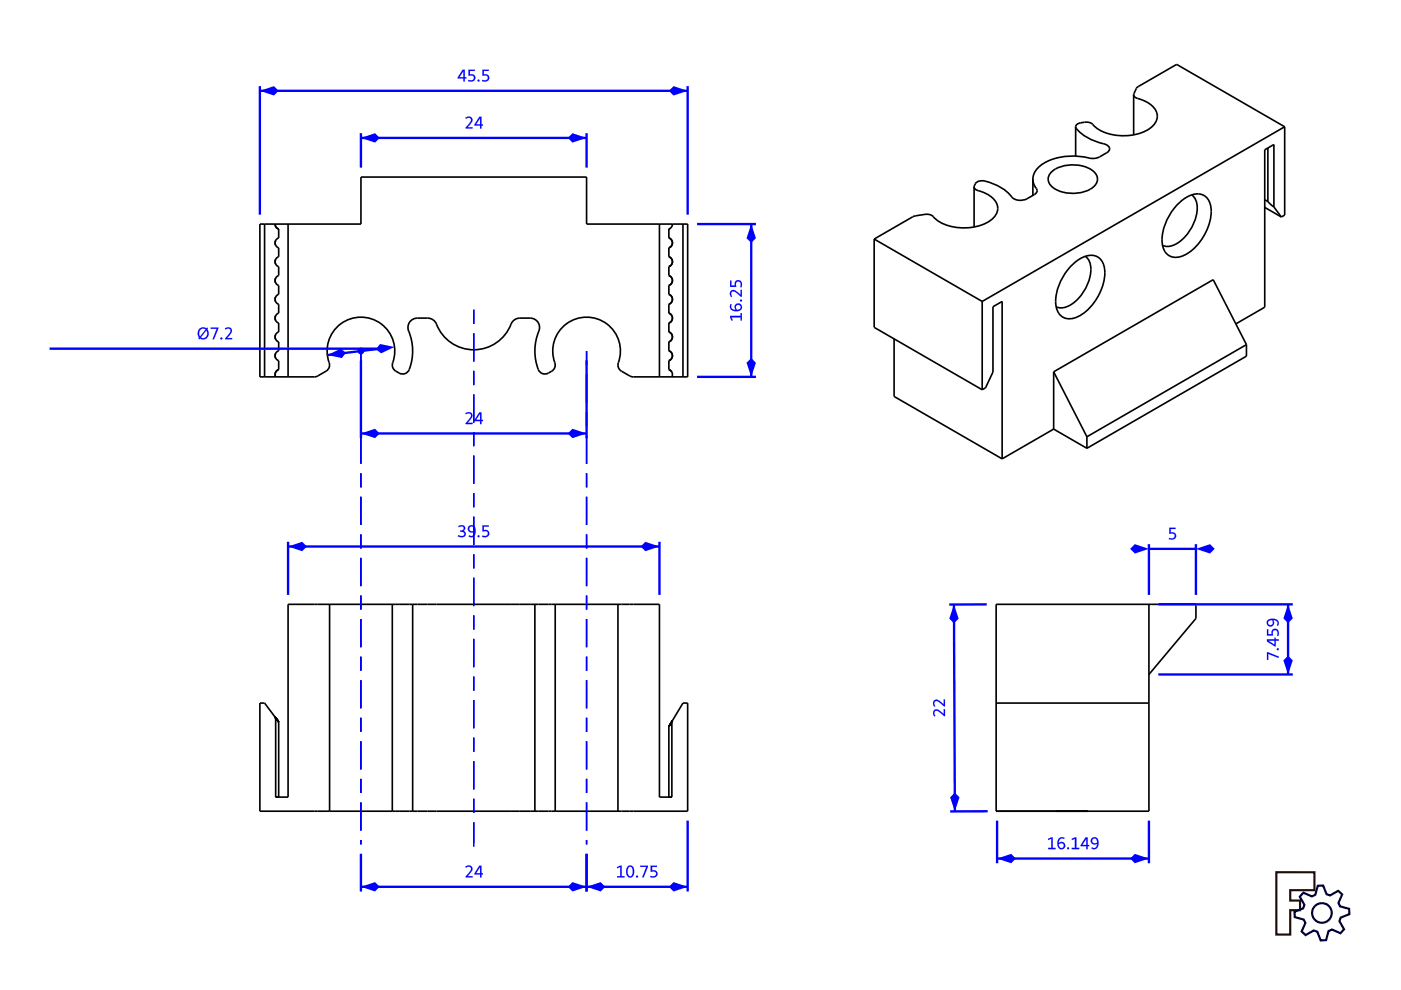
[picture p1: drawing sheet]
<svg xmlns="http://www.w3.org/2000/svg" width="297mm" height="210mm" viewBox="0 0 297 210" stroke-linecap="round" stroke-linejoin="round" font-family="sans-serif">
<path d="M270.6 184.9h8.1v3.8h-5.1v2.2h2v2.1h-2v5.1h-3z" fill="none" stroke="#370700" stroke-width=".45"/>
<g fill="none" stroke="#000137" stroke-width=".45">
<path d="M276.3 189.3l1.9 .8 .7-.4 .5-1.9 1.1-.1 .8 1.9 .7 .3 1.7-1 .9 .7-.8 1.9 .3 .7 1.9 .5 .1 1.1-1.9 .7-.2 .8 1 1.7-.8 .9-1.8-.8-.7 .3-.5 1.9-1.2 .1-.7-1.8-.8-.3-1.7 1-.8-.8 .8-1.8-.4-.7-1.9-.6-.1-1.1 1.9-.7 .3-.8-1-1.7z"/>
<circle cx="280.3" cy="193.6" r="2.08"/>
</g>
<g fill="none" stroke="#000" stroke-width=".35">
<path d="M206.5 39.6a.98 .98 0 0 0 .9 .8 5.5 5.5 0 0 1 4.1 3.2 3.2 3.2 0 0 1-1.9 3.4 10.8 10.8 0 0 1-11.3-.6 2.12 2.12 0 0 0-2.2-.9l-2.6 .5-8.2 4.7M206.5 39.6v8.5M219 38l.1 .8 .4 .8a.94 .94 0 0 1-.2 1.6l-1.5 .9a2.79 2.79 0 0 1-3.7-.9 9.9 9.9 0 0 0-6.2-2.9 1.41 1.41 0 0 0-1.4 1.3M219 38v3.4M222.9 36.5a7.5 7.5 0 0 1 9.1 0 2.17 2.17 0 0 1-.8 3.6 7.7 7.7 0 0 1-8.3-.7 1.97 1.97 0 0 1 0-2.9zM228.1 26.9a8.7 8.7 0 0 0 5.9 3.6 1.09 1.09 0 0 1 1.1 1.5l-.4 .4a4.8 4.8 0 0 1-2.9 1.2 18.4 18.4 0 0 0-7.3-.2 7.2 7.2 0 0 0-5.2 3.4l-.3 1.2M228.1 26.9v6.2M240.4 20.1a.98 .98 0 0 0 .8 .8 5.5 5.5 0 0 1 4.1 3.1 3.2 3.2 0 0 1-1.9 3.5 10.8 10.8 0 0 1-11.2-.6 2.78 2.78 0 0 0-4.1-.3v.3M240.4 20.1l.7-1.6 8.4-4.8 22.9 13.2M240.4 20.1v8.5M268.8 31.4v11.3M272.4 26.9l-64.2 37"/>
<path d="M272.4 26.9v18.7l-.7 .4M55.1 47.5h21.4v-10h47.9v10h21.4v32.4h-11.5l-.8-.2-1.7-1a1.5 1.5 0 0 1-.7-1.8 7.2 7.2 0 0 0-7-9.6 7.2 7.2 0 0 0-6.4 10 2 2 0 0 1-1.3 1.8 2 2 0 0 1-2.1-.5 11 11 0 0 1 .1-8.8 1.99 1.99 0 0 0-2-2.4 4 4 0 0 0-3.5 .5l-.3 .4a8.6 8.6 0 0 1-8.2 5.9 8.6 8.6 0 0 1-8.1-5.9 1.99 1.99 0 0 0-1.6-.9h-2.2a1.99 1.99 0 0 0-1.9 2.8 10.3 10.3 0 0 1-.2 8.7 2.05 2.05 0 0 1-3.2-1.6 7.2 7.2 0 0 0-6.7-10.1 7.2 7.2 0 0 0-6.6 10.1 1.5 1.5 0 0 1-.8 1.4l-1.7 1-.8 .2h-11.5zM56.1 47.5v32.4M58.3 47.5a1.11 1.11 0 0 0 .8 1.1l-.5-.4zM58.4 59v.9M58.4 55v.9M58.4 51v.9M59.1 48.6v1.8a1.11 1.11 0 0 0-.8 1.1 1.11 1.11 0 0 0 .8 1v1.9a1.11 1.11 0 0 0-.8 1.1 1.11 1.11 0 0 0 .8 1v1.9a1.11 1.11 0 0 0-.8 1.1 1.11 1.11 0 0 0 .8 1v1.9a1.11 1.11 0 0 0-.8 1.1 1.11 1.11 0 0 0 .8 1v1.9a1.11 1.11 0 0 0-.8 1 1.11 1.11 0 0 0 .8 1.1v1.9a1.11 1.11 0 0 0-.8 1 1.11 1.11 0 0 0 .8 1.1v1.9a1.11 1.11 0 0 0-.8 1 1.11 1.11 0 0 0 .8 1.1v1.9M61.1 47.5v32.4M139.8 47.5v32.4M141.8 50.4a1.11 1.11 0 0 1 .8 1.1 1.11 1.11 0 0 1-.8 1M141.8 54.4a1.11 1.11 0 0 1 .8 1.1 1.11 1.11 0 0 1-.8 1"/>
<path d="M141.8 58.4a1.11 1.11 0 0 1 .8 1.1 1.11 1.11 0 0 1-.8 1M141.8 48.6v1.8M141.8 52.5v1.9M141.8 56.5v1.9M142.1 48.4l-.3 .2M142.5 47.7l.1-.2a1.11 1.11 0 0 1-.8 1.1M144.8 47.5v32.4M185.3 50.7l22.9 13.2M185.3 50.7v18.7l22.9 13.2M227 56.5a5.7 5.7 0 0 1 5.1-2.3 3.3 3.3 0 0 1 2.1 3.6 11.2 11.2 0 0 1-6.2 9.6 2.97 2.97 0 0 1-4.2-2.9 11.1 11.1 0 0 1 3.2-8zM230.1 54.3a3.9 3.9 0 0 1 1 4.4 8.9 8.9 0 0 1-5.5 6.5h-1.2l-.5-.2M249.5 43.5a5.7 5.7 0 0 1 5.2-2.3 3.3 3.3 0 0 1 2.1 3.6 11.2 11.2 0 0 1-6.2 9.5 2.97 2.97 0 0 1-4.2-2.9 11.1 11.1 0 0 1 3.1-7.9z"/>
<path d="M252.7 41.3a3.9 3.9 0 0 1 1 4.4 8.9 8.9 0 0 1-5.6 6.5h-1.1l-.5-.2M268.1 42.3l.7 .4M268.1 44l3.6 2M268.8 42.7l1.3 1.2M270.1 43.9l1.6 2.1M270.1 43.9v-13.3l-2 1.2v33.3l-6.1 3.6M58.4 75v.9M58.4 71v.9M58.4 67v.9M58.4 63v.9M58.7 78.6l.4-.2a1.11 1.11 0 0 0-.7 1.5 1.11 1.11 0 0 1 .3-1.3zM141.8 78.4l.6 .4"/>
<path d="M141.8 62.4a1.11 1.11 0 0 1 .8 1.1 1.11 1.11 0 0 1-.8 1M141.8 66.4a1.11 1.11 0 0 1 .8 1 1.11 1.11 0 0 1-.8 1.1M141.8 70.4a1.11 1.11 0 0 1 .8 1 1.11 1.11 0 0 1-.8 1.1M141.8 74.4a1.11 1.11 0 0 1 .8 1 1.11 1.11 0 0 1-.8 1.1M141.8 78.4a1.11 1.11 0 0 1 .6 1.5M141.8 60.5v1.9M141.8 64.5v1.9M141.8 68.5v1.9M141.8 72.5v1.9M141.8 76.5v1.9M189.6 71.8v12.3l22.9 13.2M208.2 63.9v18.7"/>
<path d="M223.4 78.8v12.2M223.4 78.8l7 13.8M264.3 73.1l-7.1-13.8-33.8 19.5M264.3 73.1v2.4l-33.9 19.5M264.3 73.1l-33.9 19.5M208.2 82.6l.7-.4 1.6-3.3v-13.9l2-1.1v33.4M223.4 91l-10.9 6.3M223.4 91l7 4M230.4 92.6v2.4M69.9 128.1h13.3M69.9 128.1h-8.8v40.9h-2.7M69.9 128.1v43.9"/>
<path d="M83.2 128.1h4.3M83.2 128.1v43.9M87.5 128.1h25.9M87.5 128.1v43.9M113.4 128.1h4.3M113.4 128.1v43.9M117.7 128.1h13.3M117.7 128.1v43.9M131 128.1h8.8v40.9h2.6M131 128.1v43.9M243.6 128.1v43.9h-32.4M58.3 152l.8 1.1z"/>
<path d="M58.4 152.2l-2.3-3.1h-1v22.9h14.8M58.4 152.2l-.1-.2 .8 1.1v15.9h-.7M58.4 152.2v16.8M141.8 154.1v14.9h.6M142.4 153l.2-.2-.8 1.3M142.4 153l2.4-3.9h1v22.9h-14.8M142.4 153v16M142.6 152.8l-.8 1.3zM142.6 152.8l-.8 1.3M211.2 149.1h32.4M243.6 143l10-11.9v-3h-42.4v43.9M69.9 172h13.3"/>
<path d="M83.2 172h4.3M87.5 172h25.9M113.4 172h4.3M117.7 172h13.3M211.2 172h.2M211.8 172h.2M212.4 172h18.3"/>
</g>
<path d="M202.3 128.2l.2 43.8M209.2 128.1l-7.9 .1M209.4 172h-7.9" fill="none" stroke="#00f" stroke-width=".5"/>
<g fill="#00f">
<path d="M202.4 168l1 1-.9 3-1.1-2.9z"/>
<path d="M202.3 128.2l1 3-1 1-1-1z"/>
<path d="M198 150.6l-.1 .9 .2 .4 .2-.1a.58 .58 0 0 1-.2-.9 .58 .58 0 0 1 .9-.1l1.2 1h.2v-1.4h-.3v1l-1.1-.9a.76 .76 0 0 0-1 .1zM198 148.6l-.1 .8 .2 .4 .2-.1a.58 .58 0 0 1-.2-.8 .58 .58 0 0 1 .9-.1l1.2 1h.2l-.1-1.5h-.2v1.1l-1.2-1a.76 .76 0 0 0-.9 .2z"/>
<path d="M198 150.6l-.1 .9 .2 .4 .2-.1a.59 .59 0 0 1-.1-.8 .59 .59 0 0 1 .8-.2l1.2 1h.2v-1.4h-.3v1.1l-1.1-1a.75 .75 0 0 0-1 .1zM198 150.6a1.09 1.09 0 0 1 1.6 .4l.5 .4v-1.1h.3v1.6h-.2l-.9-.8a.72 .72 0 0 0-1.1-.2l-.1 .5 .2 .4-.2 .1-.3-.7zM198 148.6l-.1 .8 .2 .4 .2-.1a.59 .59 0 0 1-.1-.8 .59 .59 0 0 1 .8-.1l1.2 1h.2l-.1-1.5h-.2v1.1l-1.2-.9a.75 .75 0 0 0-.9 .1zM198 148.5a1.09 1.09 0 0 1 1.6 .4l.5 .5v-1.1h.3v1.5h-.2l-.9-.8a.72 .72 0 0 0-1.2-.1v.5l.2 .3-.2 .2-.3-.8z"/>
</g>
<path d="M211.4 174v9M243.6 174v9M211.4 182h32.2" fill="none" stroke="#00f" stroke-width=".5"/>
<g fill="#00f">
<path d="M211.4 182l3-1 1 1-1 1z"/>
<path d="M240.6 181l3 1-3 1-1-1z"/>
<path d="M222.2 177.9l.1 .2 .6-.3v2h-.7v.2h1.6v-.2h-.6v-2.2zM224.5 177.8a1.43 1.43 0 0 0 .5 2.3 .8 .8 0 0 0 .8-1.1 .8 .8 0 0 0-1.3-.3 .75 .75 0 0 1 .2-.8 .75 .75 0 0 1 .9 0l.1-.2-.1-.1a.97 .97 0 0 0-1.1 .2zM224.4 179.3a.56 .56 0 0 1 1.1 0 .56 .56 0 0 1-1.1 0zM226.2 179.9a.25 .25 0 0 0 .5 0 .25 .25 0 0 0-.5 0zM227.2 177.9l.1 .2 .6-.3v2h-.7v.2h1.6v-.2h-.6v-2.2zM230.2 177.6l-1.1 1.8h1.2v.6h.3v-.6h.3v-.2h-.3v-1.6zM230.3 177.9v1.3h-.8zM231.5 177.7a.8 .8 0 0 0 0 1.1 .8 .8 0 0 0 1.1 0 .69 .69 0 0 1-.2 .9 .69 .69 0 0 1-.8-.1l-.2 .3a.98 .98 0 0 0 1.2 0 .98 .98 0 0 0 .3-1.1 .92 .92 0 0 0-.3-1.1 .92 .92 0 0 0-1.1 0zM231.6 178a.56 .56 0 0 1 .8-.1 .56 .56 0 0 1 .1 .8 .57 .57 0 0 1-.7 0 .57 .57 0 0 1-.2-.7z"/>
<path d="M222.2 177.9l.1 .2 .6-.3v2h-.7v.2h1.6v-.2h-.6v-2.2zM222.2 177.9l.6-.4h.4v2.3h.6v.3h-1.6v-.3h.7v-2l-.6 .3zM224.5 177.8a1.41 1.41 0 0 0 .5 2.3 .78 .78 0 0 0 .8-1.1 .78 .78 0 0 0-1.3-.2 .77 .77 0 0 1 .2-.9 .77 .77 0 0 1 .9 0l.1-.2-.6-.2zM224.5 177.8a.96 .96 0 0 1 1.2-.1l-.1 .2a.74 .74 0 0 0-.9 0 .74 .74 0 0 0-.2 .8 .82 .82 0 0 1 1.2 .1 .82 .82 0 0 1-.2 1.2 .82 .82 0 0 1-1.2-.4l-.1-.4a1.8 1.8 0 0 1 .3-1.4zM224.4 179.3a.58 .58 0 0 1 1.1 0 .58 .58 0 0 1-1.1 0zM224.5 179a.55 .55 0 0 0 .3 .7 .55 .55 0 0 0 .7-.4v-.3a.65 .65 0 0 0-1 0zM226.3 179.9a.2 .2 0 0 0 .3 0 .2 .2 0 0 0-.3 0zM226.2 179.9a.25 .25 0 0 1 .5 0 .25 .25 0 0 1-.5 0zM227.2 177.9l.1 .2 .6-.3v2h-.7v.2h1.6v-.2h-.6v-2.2zM227.2 177.9l.7-.4h.3v2.3h.6v.3h-1.6v-.3h.7v-2l-.6 .3zM230.2 177.6l-1.1 1.8h1.2v.6h.3v-.6h.3v-.2h-.3v-1.6zM230.2 177.5h.4v1.7l.3-.1v.3h-.3v.7h-.3v-.7h-1.2v-.2zM230.3 177.8v1.4h-.9zM230.3 177.9l-.8 1.3h.8zM231.5 177.7a.78 .78 0 0 0 0 1.1 .78 .78 0 0 0 1.1 0 .72 .72 0 0 1-.2 .9 .72 .72 0 0 1-.9 0l-.1 .2a.97 .97 0 0 0 1.2 0 .97 .97 0 0 0 .3-1.1 .91 .91 0 0 0-.3-1.1 .91 .91 0 0 0-1.1 0zM231.5 177.7a.93 .93 0 0 1 1.1 0 .93 .93 0 0 1 .3 1.1 1 1 0 0 1-.3 1.1 1 1 0 0 1-1.2 0l.2-.3a.67 .67 0 0 0 .8 .1 .67 .67 0 0 0 .2-.9v.1a.82 .82 0 0 1-1.1 0 .82 .82 0 0 1 0-1.2zM231.6 178a.55 .55 0 0 1 .9-.1 .55 .55 0 0 1-.2 .9 .56 .56 0 0 1-.6-.2 .56 .56 0 0 1-.1-.6zM231.6 178a.58 .58 0 0 0 .3 .7 .58 .58 0 0 0 .7-.1 .57 .57 0 0 0-.2-.7 .57 .57 0 0 0-.8 .1z"/>
</g>
<path d="M55.1 18.3v27.2M55.1 19.3h90.7M145.8 18.3v27.2" fill="none" stroke="#00f" stroke-width=".5"/>
<g fill="#00f">
<path d="M142.8 18.3l3 1-3 1-1-1z"/>
<path d="M55.1 19.3l3-1 1 1-1 1z"/>
<path d="M98.1 14.8l-1.1 1.8h1.2v.7h.3v-.7h.4v-.2h-.4v-1.6zM98.2 15.1v1.3h-.8zM99.3 14.8l.1 1.3a.61 .61 0 0 1 .8 0 .61 .61 0 0 1 .1 .8l-.4 .1-.6-.1-.1 .3a.93 .93 0 0 0 1.2-.1 .93 .93 0 0 0 .2-1.2l-1-.1v-.8h1.1v-.2zM101.2 17.1a.25 .25 0 0 0 .5 0 .25 .25 0 0 0-.5 0zM102.3 14.8l.1 1.3a.61 .61 0 0 1 .8 0 .61 .61 0 0 1 0 .8l-.4 .1-.5-.1-.1 .3a.93 .93 0 0 0 1.2-.1 .93 .93 0 0 0 .1-1.2l-.9-.1v-.8h1v-.2z"/>
<path d="M98.1 14.8l-1.1 1.8h1.3l-.1 .7h.3v-.7h.4v-.2h-.4v-1.6zM98.1 14.8h.5l-.1 1.6h.4v.3l-.4-.1 .1 .7h-.4v-.7l-1.2 .1v-.3zM98.3 15v1.4h-.9zM98.2 15.1l-.8 1.3h.8zM99.3 14.8l.1 1.3a.61 .61 0 0 1 .8 0 .61 .61 0 0 1 .1 .8l-.4 .2-.6-.2-.1 .3a.91 .91 0 0 0 1.2-.1 .91 .91 0 0 0 .1-1.2l-.9-.1v-.8h1.1v-.2zM99.3 14.8h1.4v.3l-1.1-.1v.8a.83 .83 0 0 1 1.2 .7 .83 .83 0 0 1-1.1 .8l-.5-.1 .1-.3a.65 .65 0 0 0 .8 0 .65 .65 0 0 0 .2-.8h-.9zM101.3 17.1a.2 .2 0 0 0 .4 0 .2 .2 0 0 0-.4 0zM101.2 17.1a.25 .25 0 0 1 .5 0 .25 .25 0 0 1-.5 0zM102.3 14.8l.1 1.3a.61 .61 0 0 1 .8 0 .61 .61 0 0 1 0 .8l-.4 .2-.5-.2-.1 .3a.91 .91 0 0 0 1.1-.1 .91 .91 0 0 0 .2-1.2l-.9-.1v-.8h1v-.2zM102.3 14.8h1.3v.3l-1-.1v.8a.83 .83 0 0 1 1.2 .7 .83 .83 0 0 1-1.2 .8l-.4-.1 .1-.3a.65 .65 0 0 0 .8 0 .65 .65 0 0 0 .2-.8h-1z"/>
</g>
<path d="M76.5 28.2v7.3M76.5 29.2h47.9M124.4 28.2v7.3" fill="none" stroke="#00f" stroke-width=".5"/>
<g fill="#00f">
<path d="M121.4 28.2l3 1-3 1-1-1z"/>
<path d="M76.5 29.2l3-1 1 1-1 1z"/>
<path d="M98.7 25l.1 .2a.58 .58 0 0 1 .8-.2 .58 .58 0 0 1 .1 .9l-1 1.2v.1h1.5v-.2h-1.1l.8-.9a.84 .84 0 0 0 0-1.2 .84 .84 0 0 0-1.2 .1zM101.6 24.8l-1 1.8h1.2v.7h.3v-.7h.3v-.2h-.3v-1.6zM101.8 25.1v1.3h-.9z"/>
<path d="M98.7 25l.1 .2a.59 .59 0 0 1 .8-.1 .59 .59 0 0 1 .1 .8l-1 1.2v.1h1.5v-.2h-1.1l.8-.9a.83 .83 0 0 0 0-1.2 .83 .83 0 0 0-1.2 .1zM98.6 25a.86 .86 0 0 1 1.3-.1 .86 .86 0 0 1 0 1.2l-.8 .9h1.1v.3h-1.5v-.3l.8-.8a.72 .72 0 0 0 .1-1.2h-.5l-.3 .2zM101.6 24.8l-1 1.8h1.2v.7h.3v-.7h.3v-.2h-.3v-1.6zM101.6 24.7h.5v1.7l.3-.1v.3h-.3v.7h-.3v-.7h-1.2v-.2zM101.8 25v1.4h-.9zM101.8 25.1l-.8 1.3h.8z"/>
</g>
<path d="M61.1 114.9v11.2M61.1 115.9h78.7M139.8 114.9v11.2" fill="none" stroke="#00f" stroke-width=".5"/>
<g fill="#00f">
<path d="M136.8 114.9l3 1-3 1-1-1z"/>
<path d="M61.1 115.9l3-1 1 1-1 1z"/>
<path d="M97.2 111.6l.1 .2 .4-.2a.45 .45 0 0 1 .5 .1 .45 .45 0 0 1 .1 .5l-.7 .3v.3a.58 .58 0 0 1 .6 0 .58 .58 0 0 1 .2 .7l-.5 .2-.7-.2-.1 .2a.95 .95 0 0 0 1.1 .2 .95 .95 0 0 0 .5-1l-.4-.3a.69 .69 0 0 0 .2-1 .69 .69 0 0 0-.9-.2zM99.4 111.6a.8 .8 0 0 0 0 1.1 .8 .8 0 0 0 1.2 0 .69 .69 0 0 1-.3 .8 .69 .69 0 0 1-.8 0l-.2 .2a.98 .98 0 0 0 1.2 0 .98 .98 0 0 0 .4-1.1 .92 .92 0 0 0-.4-1 .92 .92 0 0 0-1.1 0zM99.6 111.8a.56 .56 0 0 1 .8 0 .56 .56 0 0 1 0 .8 .57 .57 0 0 1-.7 0 .57 .57 0 0 1-.1-.8zM101.2 113.7a.25 .25 0 0 0 .5 0 .25 .25 0 0 0-.5 0zM102.3 111.4l.1 1.3a.61 .61 0 0 1 .8 0 .61 .61 0 0 1 0 .8l-.4 .2-.5-.2-.1 .3a.93 .93 0 0 0 1.2-.1 .93 .93 0 0 0 .1-1.1l-.9-.2v-.7h1v-.3z"/>
<path d="M97.2 111.6l.1 .2 .3-.2a.47 .47 0 0 1 .6 .1 .47 .47 0 0 1 .1 .5l-.7 .3v.2a.6 .6 0 0 1 .6 .1 .6 .6 0 0 1 .2 .7l-.5 .2-.7-.2-.1 .2a.94 .94 0 0 0 1.1 .2 .94 .94 0 0 0 .5-1l-.5-.3a.67 .67 0 0 0 .3-.9 .67 .67 0 0 0-.9-.3zM97.1 111.6a.8 .8 0 0 1 1.1-.2 .8 .8 0 0 1 .3 1l-.2 .2a.7 .7 0 0 1 .5 .8 .7 .7 0 0 1-.9 .5l-.9-.2 .2-.3 .4 .2h.6l.2-.4a.65 .65 0 0 0-.8-.4v-.3a.57 .57 0 0 0 .7-.5 .62 .62 0 0 0-1-.2zM99.4 111.6a.78 .78 0 0 0 .1 1.1 .78 .78 0 0 0 1.1-.1 .72 .72 0 0 1-.2 .9 .72 .72 0 0 1-.9 0l-.2 .2a.97 .97 0 0 0 1.2 0 .97 .97 0 0 0 .3-1.1 .91 .91 0 0 0-.3-1 .91 .91 0 0 0-1.1 0zM99.4 111.5a.93 .93 0 0 1 1.2 0 .93 .93 0 0 1 .3 1.1 1 1 0 0 1-.4 1.1 1 1 0 0 1-1.2 0l.2-.2a.67 .67 0 0 0 .8 0 .67 .67 0 0 0 .2-.8h.1a.82 .82 0 0 1-1.2 0 .82 .82 0 0 1 0-1.2zM99.5 111.8a.55 .55 0 0 1 .9 0 .55 .55 0 0 1-.2 .8 .56 .56 0 0 1-.6-.1 .56 .56 0 0 1-.1-.7zM99.6 111.9a.58 .58 0 0 0 .2 .7 .58 .58 0 0 0 .8-.2h-.1a.57 .57 0 0 0-.2-.7 .57 .57 0 0 0-.7 .2zM101.3 113.7a.2 .2 0 0 0 .4 0 .2 .2 0 0 0-.4 0zM101.2 113.7a.25 .25 0 0 1 .5 0 .25 .25 0 0 1-.5 0zM102.3 111.4l.1 1.3a.61 .61 0 0 1 .8 0 .61 .61 0 0 1 0 .9l-.4 .1-.5-.2-.1 .3a.91 .91 0 0 0 1.1-.1 .91 .91 0 0 0 .2-1.1l-.9-.2v-.8l1 .1v-.3zM102.3 111.4h1.3v.3h-1v.7a.83 .83 0 0 1 1.2 .7 .83 .83 0 0 1-1.2 .8l-.4-.1 .1-.3a.65 .65 0 0 0 .8 .1 .65 .65 0 0 0 .2-.9h-1z"/>
</g>
<path d="M76.5 76.4v16.5M124.4 76.4v16.5M76.5 91.9h47.9" fill="none" stroke="#00f" stroke-width=".5"/>
<g fill="#00f">
<path d="M121.4 90.9l3 1-3 1-1-1z"/>
<path d="M76.5 91.9l3-1 1 1-1 1z"/>
<path d="M98.7 87.6l.1 .2a.58 .58 0 0 1 .8-.1 .58 .58 0 0 1 .1 .8l-1 1.2v.2h1.5v-.3h-1.1l.8-.8a.84 .84 0 0 0 0-1.3 .84 .84 0 0 0-1.2 .1zM101.6 87.4l-1 1.9h1.2v.6h.3v-.6h.3v-.3h-.3v-1.6zM101.8 87.7v1.3h-.9z"/>
<path d="M98.7 87.6l.1 .2a.59 .59 0 0 1 .8-.1 .59 .59 0 0 1 .1 .8l-1 1.2v.2h1.5v-.3l-1.1 .1 .8-.9a.83 .83 0 0 0 0-1.3 .83 .83 0 0 0-1.2 .1zM98.6 87.6a.86 .86 0 0 1 1.3-.1 .86 .86 0 0 1 0 1.3l-.8 .8h1.1v.3h-1.5v-.2l.8-.9a.72 .72 0 0 0 .1-1.1h-.5l-.3 .2zM101.6 87.4l-1 1.9h1.2v.6h.3v-.6h.3v-.3h-.3v-1.6zM101.6 87.4h.5v1.6h.3v.3h-.3v.6h-.3v-.6h-1.2v-.2zM101.8 87.7v1.3h-.9zM101.8 87.7l-.8 1.3h.8z"/>
</g>
<g fill="#000">
<path d="M76.5 74.4v3zM76.5 79.4v6zM76.5 87.4v3zM76.5 92.4v6zM76.5 100.3v3zM76.5 105.3v6zM76.5 113.3v3zM76.5 118.3v6zM76.5 126.3v3zM76.5 131.2v6zM76.5 139.2v3zM76.5 144.2v6zM76.5 152.2v3zM76.5 157.2v5.9zM76.5 165.1v3zM76.5 170.1v6zM76.5 178.1v.9z"/>
<path d="M76.5 74.4v3zM76.5 79.4v6zM76.5 87.4v3zM76.5 92.4v6zM76.5 100.3v3zM76.5 105.3v6zM76.5 113.3v3zM76.5 118.3v6zM76.5 126.3v3zM76.5 131.2v6zM76.5 139.2v3zM76.5 144.2v6zM76.5 152.2v3zM76.5 157.2v5.9zM76.5 165.1v3zM76.5 170.1v6zM76.5 178.1v.9z"/>
<path d="M100.4 65.7v3zM100.4 70.7v6zM100.4 78.6v3zM100.4 83.6v6zM100.4 91.6v3zM100.4 96.6v6zM100.4 104.6v3zM100.4 109.5v6zM100.4 117.5v3zM100.4 122.5v6zM100.4 130.5v3zM100.4 135.5v5.9zM100.4 143.4v3zM100.4 148.4v6zM100.4 156.4v3zM100.4 161.4v6zM100.4 169.4v3zM100.4 174.3v4.5z"/>
<path d="M100.4 65.7v3zM100.4 70.7v6zM100.4 78.6v3zM100.4 83.6v6zM100.4 91.6v3zM100.4 96.6v6zM100.4 104.6v3zM100.4 109.5v6zM100.4 117.5v3zM100.4 122.5v6zM100.4 130.5v3zM100.4 135.5v5.9zM100.4 143.4v3zM100.4 148.4v6zM100.4 156.4v3zM100.4 161.4v6zM100.4 169.4v3zM100.4 174.3v5.2z"/>
<path d="M124.4 74.4v3zM124.4 79.4v6zM124.4 87.4v3zM124.4 92.4v6zM124.4 100.3v3zM124.4 105.3v6zM124.4 113.3v3zM124.4 118.3v6zM124.4 126.3v3zM124.4 131.2v6zM124.4 139.2v3zM124.4 144.2v6zM124.4 152.2v3zM124.4 157.2v5.9zM124.4 165.1v3zM124.4 170.1v6zM124.4 178.1v.9z"/>
<path d="M124.4 74.4v3zM124.4 79.4v6zM124.4 87.4v3zM124.4 92.4v6zM124.4 100.3v3zM124.4 105.3v6zM124.4 113.3v3zM124.4 118.3v6zM124.4 126.3v3zM124.4 131.2v6zM124.4 139.2v3zM124.4 144.2v6zM124.4 152.2v3zM124.4 157.2v5.9zM124.4 165.1v3zM124.4 170.1v6zM124.4 178.1v.9z"/>
</g>
<g fill="none" stroke="#00f" stroke-width=".32">
<path d="M76.5 74.4v3M76.5 79.4v6M100.4 65.7v3M100.4 70.7v6M100.4 78.6v3M124.4 74.4v3M124.4 79.4v6M76.5 87.4v3M76.5 92.4v6M100.4 83.6v6M100.4 91.6v3M100.4 96.6v6"/>
<path d="M124.4 87.4v3M124.4 92.4v6M76.5 100.3v3M76.5 105.3v6M76.5 113.3v3M76.5 118.3v6M100.4 104.6v3M100.4 109.5v6M100.4 117.5v3M124.4 100.3v3M124.4 105.3v6M124.4 113.3v3"/>
<path d="M124.4 118.3v6M76.5 126.3v3M76.5 131.2v6M76.5 139.2v3M100.4 122.5v6M100.4 130.5v3M100.4 135.5v5.9M124.4 126.3v3M124.4 131.2v6M124.4 139.2v3M76.5 144.2v6M76.5 152.2v3"/>
<path d="M76.5 157.2v5.9M100.4 143.4v3M100.4 148.4v6M100.4 156.4v3M124.4 144.2v6M124.4 152.2v3M124.4 157.2v5.9M76.5 165.1v3M76.5 170.1v6M76.5 178.1v.9M100.4 161.4v6M100.4 169.4v3"/>
<path d="M100.4 174.3v5.2M124.4 165.1v3M124.4 170.1v6M124.4 178.1v.9"/>
</g>
<circle cx="76.5" cy="74.4" r=".25" fill="#00f"/>
<path d="M75.8 74.4a.75 .75 0 0 1 1.5 0 .75 .75 0 0 1-1.5 0zM76.3 74.4a.23 .23 0 0 0 .4 0 .23 .23 0 0 0-.4 0z" fill="#00f"/>
<path d="M80.7 73.9l-11.3 1.4" fill="none" stroke="#00f" stroke-width=".5"/>
<g fill="#00f">
<path d="M80.6 72.9l3.1 .7-2.9 1.3-1.1-.9z"/>
<path d="M69.4 75.3l2.9-1.4 1.1 .9-.9 1.1z"/>
</g>
<path d="M10.5 73.9h70.2" fill="none" stroke="#00f" stroke-width=".5"/>
<g fill="#00f">
<path d="M42.5 70a.8 .8 0 0 1 1.1-.1l-1.2 1.5-.1-.2a1.22 1.22 0 0 1 .2-1.2zM43.8 70a.97 .97 0 0 1 0 1.3 .97 .97 0 0 1-1.2 .2zM42.4 69.6a1.46 1.46 0 0 0-.2 2l-.1 .2 .2 .1 .1-.1a1.26 1.26 0 0 0 1.7-.3 1.26 1.26 0 0 0-.2-1.7l.2-.2-.2-.1-.1 .1-.2-.1a1.19 1.19 0 0 0-1.2 .1zM44.7 69.5v.2h1.2l-.8 2.2h.3l.9-2.4zM46.7 71.8a.22 .22 0 0 0 .4 0 .22 .22 0 0 0-.4 0zM47.7 69.6l.1 .3a.58 .58 0 0 1 .8-.2 .58 .58 0 0 1 .1 .9l-1 1.1v.2h1.5v-.2h-1l.7-.9a.84 .84 0 0 0 0-1.2 .84 .84 0 0 0-1.2 0z"/>
<path d="M42.4 70a.78 .78 0 0 1 1.2-.1l-1.2 1.5-.1-.2a1.23 1.23 0 0 1 .1-1.2zM42.5 70a1.25 1.25 0 0 0-.1 1.4l1.2-1.5-.2-.1a.79 .79 0 0 0-.9 .2zM43.8 70a.99 .99 0 0 1 0 1.3 .99 .99 0 0 1-1.3 .2zM43.7 70l-1.1 1.5a.95 .95 0 0 0 1.2-.2 .95 .95 0 0 0-.1-1.3zM42.4 69.7a1.47 1.47 0 0 0-.2 1.9l-.1 .2 .2 .1 .1-.2a1.26 1.26 0 0 0 1.6-.2 1.26 1.26 0 0 0-.1-1.7l.2-.2-.2-.1-.1 .2-.2-.2a1.18 1.18 0 0 0-1.2 .2zM42.3 69.6a1.12 1.12 0 0 1 1.5 0l.1-.2 .2 .2-.2 .2a1.27 1.27 0 0 1 .1 1.7 1.27 1.27 0 0 1-1.6 .3l-.1 .2-.2-.2 .1-.2-.3-.6a1.42 1.42 0 0 1 .4-1.4zM44.7 69.5v.2h1.3l-.9 2.2h.3l.9-2.4zM44.6 69.4h1.7l-.9 2.6h-.4l.9-2.3h-1.3zM46.7 71.8a.2 .2 0 0 0 .4 0 .2 .2 0 0 0-.4 0zM46.7 71.8a.25 .25 0 0 1 .5 0 .25 .25 0 0 1-.5 0zM47.7 69.6l.1 .3a.59 .59 0 0 1 .8-.1 .59 .59 0 0 1 .2 .8l-1.1 1.1v.2h1.5v-.2h-1.1l.8-.9a.83 .83 0 0 0 0-1.2 .83 .83 0 0 0-1.2 .1zM47.7 69.6a.86 .86 0 0 1 1.2 0 .86 .86 0 0 1 0 1.2l-.7 .9h1v.3h-1.5v-.3l.8-.9a.72 .72 0 0 0 .1-1.1h-.5l-.3 .2z"/>
</g>
<path d="M147.8 47.5h12.5M159.3 47.5v32.4M147.8 79.9h12.5" fill="none" stroke="#00f" stroke-width=".5"/>
<g fill="#00f">
<path d="M159.3 75.9l1 1-1 3-1-3z"/>
<path d="M159.3 47.5l1 3-1 1-1-1z"/>
<path d="M154.8 67l.3 1 .3-.1-.3-.6h1.9v.7h.3v-1.6h-.3v.6zM154.9 64.5a1.03 1.03 0 0 0 .1 1.1 1.03 1.03 0 0 0 1.1 .4 .88 .88 0 0 0 1.2-.6 .88 .88 0 0 0-.7-1.1 .79 .79 0 0 0-.8 .5 .79 .79 0 0 0 .2 .9 .75 .75 0 0 1-.8-.2 .75 .75 0 0 1-.1-.9zM155.9 65.2a.6 .6 0 0 1 1.2 0 .6 .6 0 0 1-1.2 0zM156.9 63.7a.22 .22 0 0 0 .4 0 .22 .22 0 0 0-.4 0zM154.9 61.7l-.1 .8 .2 .5 .2-.1a.58 .58 0 0 1-.1-.9 .58 .58 0 0 1 .8-.1l1.2 1h.2v-1.5h-.3v1.1l-1.1-.9a.76 .76 0 0 0-1 .1zM154.8 59.5v1.3h1.3a.61 .61 0 0 1 0-.9 .61 .61 0 0 1 .8 0l.2 .4-.1 .6h.2a.93 .93 0 0 0-.1-1.1 .93 .93 0 0 0-1.1-.2l-.2 .9h-.7v-1z"/>
<path d="M154.8 67l.3 1 .3-.1-.4-.6h2v.7h.3v-1.6h-.3v.6zM154.8 67h2.2v-.6h.3v1.6h-.3v-.7h-1.9l.3 .6-.3 .1-.3-.7zM154.9 64.5a1.04 1.04 0 0 0 .1 1.1 1.04 1.04 0 0 0 1.1 .4 .86 .86 0 0 0 1.1-.6 .86 .86 0 0 0-.6-1.1 .79 .79 0 0 0-.8 .6 .79 .79 0 0 0 .2 .8 .77 .77 0 0 1-.8-.2 .77 .77 0 0 1-.1-.9zM154.9 64.4l.2 .2a.74 .74 0 0 0 .1 .8 .74 .74 0 0 0 .8 .3 .82 .82 0 0 1 .1-1.2 .82 .82 0 0 1 1.2 .2 .82 .82 0 0 1-.5 1.2 1.28 1.28 0 0 1-1.4 0 1.28 1.28 0 0 1-.6-1.3zM155.9 65.2a.6 .6 0 0 1 1.2 0 .6 .6 0 0 1-1.2 0zM156.1 64.8v.5l.1 .4a.55 .55 0 0 0 .8-.4 .55 .55 0 0 0-.5-.7zM156.9 63.7a.2 .2 0 0 0 .4 0 .2 .2 0 0 0-.4 0zM156.9 63.7a.23 .23 0 0 1 .4 0 .23 .23 0 0 1-.4 0zM155 61.7l-.2 .8 .2 .5 .2-.1a.59 .59 0 0 1-.1-.9 .59 .59 0 0 1 .8-.1l1.2 1h.2v-1.5h-.3v1.1l-1.1-.9a.75 .75 0 0 0-.9 .1zM154.9 61.7a1.09 1.09 0 0 1 1.6 .4l.5 .4v-1.1h.3v1.5h-.2l-.9-.7a.72 .72 0 0 0-1.1-.2v.5l.1 .4-.2 .1-.3-.8zM154.8 59.5v1.3h1.3a.61 .61 0 0 1 0-.9 .61 .61 0 0 1 .9 0l.1 .4-.1 .6h.2a.91 .91 0 0 0-.1-1.1 .91 .91 0 0 0-1.1-.2l-.2 1h-.8l.1-1.1zM154.8 59.5h.3v1h.7a.83 .83 0 0 1 .7-1.2 .83 .83 0 0 1 .8 1.2l-.1 .5-.3-.1a.65 .65 0 0 0 .1-.9 .65 .65 0 0 0-.9-.1v.9l-1.3 .1z"/>
</g>
<path d="M245.6 128.1h28.5M273.1 128.1v14.9M245.6 143h28.5" fill="none" stroke="#00f" stroke-width=".5"/>
<g fill="#00f">
<path d="M273.1 139l1 1-1 3-1-3z"/>
<path d="M273.1 128.1l1 3-1 1-1-1z"/>
<path d="M268.6 138.3v1.6h.3v-1.3l2.2 .9v-.3zM270.7 137.6a.22 .22 0 0 0 .4 0 .22 .22 0 0 0-.4 0zM268.6 135.5v.5l1.7 1h.2v-1.2h.6v-.3h-.6v-.3h-.3v.3zM268.9 135.8h1.3v.9zM268.6 133.4v1.4l1.3-.1a.61 .61 0 0 1 0-.8 .61 .61 0 0 1 .9-.1l.1 .4-.1 .6 .2 .1a.93 .93 0 0 0-.1-1.2 .93 .93 0 0 0-1.1-.2l-.2 1h-.7v-1.1zM268.8 131.5a.8 .8 0 0 0 0 1.1 .8 .8 0 0 0 1.1 0 .8 .8 0 0 0 0-1.1 .69 .69 0 0 1 .8 .2 .69 .69 0 0 1 0 .8l.2 .2a.98 .98 0 0 0 0-1.2 .98 .98 0 0 0-1.1-.3zM268.9 131.7a.53 .53 0 0 1 1 .1 .53 .53 0 0 1-.6 .7 .53 .53 0 0 1-.4-.8z"/>
<path d="M268.6 138.3v1.6h.3v-1.3l2.2 .9v-.3zM268.6 138.3l2.5 .9v.3l-2.2-.9v1.3h-.3zM270.7 137.6a.2 .2 0 0 0 .4 0 .2 .2 0 0 0-.4 0zM270.7 137.6a.25 .25 0 0 1 .5 0 .25 .25 0 0 1-.5 0zM268.6 135.5v.5l1.7 1h.2v-1.2h.6v-.3l-.6 .1v-.4h-.3v.4zM268.6 135.5h1.6v-.3h.3v.3h.6v.4l-.6-.1v1.3h-.2l-1.7-1.1zM268.9 135.8h1.3v.9zM268.9 135.8l1.3 .9v-.9zM268.6 133.4v1.4l1.3-.1a.61 .61 0 0 1 0-.9 .61 .61 0 0 1 .9 0l.1 .4-.1 .6 .2 .1a.91 .91 0 0 0-.1-1.2 .91 .91 0 0 0-1.1-.2l-.2 1h-.7v-1.1zM268.6 133.4h.3v1.1h.7a.83 .83 0 0 1 .8-1.2 .83 .83 0 0 1 .7 1.1l-.1 .5-.3-.1a.65 .65 0 0 0 .1-.9 .65 .65 0 0 0-.8-.1v.9l-1.4 .1zM268.8 131.5a.78 .78 0 0 0 0 1.1 .78 .78 0 0 0 1.1 0 .78 .78 0 0 0 0-1.1 .72 .72 0 0 1 .8 .2 .72 .72 0 0 1 0 .8l.2 .2a.97 .97 0 0 0 0-1.2 .97 .97 0 0 0-1.1-.3zM268.8 131.4a1.49 1.49 0 0 1 2.4 .7l-.3 .6-.2-.2a.67 .67 0 0 0 0-.8 .67 .67 0 0 0-.8-.2 .82 .82 0 0 1 0 1.1 .82 .82 0 0 1-1.1 0 .82 .82 0 0 1 0-1.2zM268.9 131.7l.5-.2a.55 .55 0 0 1 .4 .8 .55 .55 0 0 1-.9 0zM268.9 131.8a.53 .53 0 0 0 .3 .7 .53 .53 0 0 0 .7-.3 .53 .53 0 0 0-.2-.7z"/>
</g>
<path d="M243.6 115.4v10.7M243.6 116.4h10M253.6 115.4v10.7" fill="none" stroke="#00f" stroke-width=".5"/>
<g fill="#00f">
<path d="M253.6 116.4l3-1 .9 1-.9 1z"/>
<path d="M240.6 115.4l3 1-3 1-1-1z"/>
<path d="M247.9 111.9h1.3v.3h-1v.7a.82 .82 0 0 1 1.2 .7 .82 .82 0 0 1-1.2 .8l-.4-.1 .1-.3a.66 .66 0 0 0 .9 .1 .66 .66 0 0 0 .1-.9h-.9z"/>
<path d="M247.9 111.9l.1 1.3a.61 .61 0 0 1 .8 0 .61 .61 0 0 1 .1 .9l-.4 .1-.6-.2-.1 .3a.91 .91 0 0 0 1.2-.1 .91 .91 0 0 0 .1-1.1l-.9-.2v-.8l1 .1v-.3zM247.9 111.9h1.4v.3h-1.1v.7a.83 .83 0 0 1 1.2 .7 .83 .83 0 0 1-1.2 .8l-.4-.1 .1-.3a.65 .65 0 0 0 .8 .1 .65 .65 0 0 0 .2-.9h-.9z"/>
</g>
<path d="M145.8 174v15M124.4 181v8M124.4 188h21.4" fill="none" stroke="#00f" stroke-width=".5"/>
<g fill="#00f">
<path d="M142.8 187l3 1-3 1-1-1z"/>
<path d="M124.4 188l3-1 1 1-1 1z"/>
<path d="M130.8 183.9l.1 .2 .6-.3v2h-.7v.2h1.6v-.2h-.6v-2.3zM133.1 183.7a1.47 1.47 0 0 0 .5 2.4 1.35 1.35 0 0 0 .7-2.1 .75 .75 0 0 0-1.2-.3zM133.3 183.8h.3a1.22 1.22 0 0 1 0 2 1.28 1.28 0 0 1-.3-2zM134.8 185.8a.25 .25 0 0 0 .5 0 .25 .25 0 0 0-.5 0zM135.7 183.5v.3h1.3l-.8 2.2h.3l.9-2.5zM138 183.5v1.4a.61 .61 0 0 1 .8 0 .61 .61 0 0 1 .1 .8l-.4 .1-.6-.1-.1 .2a.93 .93 0 0 0 1.2 0 .93 .93 0 0 0 .2-1.2l-.9-.2v-.7h1v-.3z"/>
<path d="M130.8 183.9l.1 .2 .6-.3v2h-.7v.2h1.6v-.2h-.6v-2.3zM130.8 183.9l.7-.4h.3v2.3l.6-.1v.3h-1.6v-.3l.7 .1v-2l-.6 .3zM133.1 183.8a1.45 1.45 0 0 0 .5 2.2 1.34 1.34 0 0 0 .7-2 .73 .73 0 0 0-1.2-.2zM133 183.7a.82 .82 0 0 1 1-.1 .82 .82 0 0 1 .4 .8l.1 .4a.93 .93 0 0 1-.3 1 .93 .93 0 0 1-1.2 0l-.3-1zM133.3 183.8l.3-.1a1.23 1.23 0 0 1 0 2.1 1.29 1.29 0 0 1-.3-2zM133.4 183.9l-.3 .9a.69 .69 0 0 0 .8 .9l.2-.9a.69 .69 0 0 0-.7-.9zM134.9 185.8a.2 .2 0 0 0 .4 0 .2 .2 0 0 0-.4 0zM134.8 185.8a.25 .25 0 0 1 .5 0 .25 .25 0 0 1-.5 0zM135.7 183.5v.3h1.4l-.9 2.2h.3l.9-2.5zM135.7 183.5h1.7l-.9 2.5h-.4l.9-2.2h-1.3zM138 183.5v1.4a.61 .61 0 0 1 .9 0 .61 .61 0 0 1 0 .8l-.4 .1-.6-.1v.2a.91 .91 0 0 0 1.1 0 .91 .91 0 0 0 .2-1.2l-1-.1v-.8h1.1v-.3zM137.9 183.5h1.4v.3h-1v.7a.83 .83 0 0 1 1.1 .8 .83 .83 0 0 1-1.1 .8l-.5-.1 .1-.3a.65 .65 0 0 0 .9 0 .65 .65 0 0 0 .1-.8h-.9z"/>
</g>
<path d="M76.5 181v8M76.5 188h47.9M124.4 181v8" fill="none" stroke="#00f" stroke-width=".5"/>
<g fill="#00f">
<path d="M121.4 187l3 1-3 1-1-1z"/>
<path d="M76.5 188l3-1 1 1-1 1z"/>
<path d="M98.7 183.7l.1 .3a.58 .58 0 0 1 .8-.2 .58 .58 0 0 1 .1 .9l-1 1.1v.2h1.5v-.2h-1.1l.8-.9a.84 .84 0 0 0 0-1.2 .84 .84 0 0 0-1.2 0zM101.6 183.5l-1 1.9h1.2v.6h.3v-.6h.3v-.3h-.3v-1.6zM101.8 183.8v1.3h-.9z"/>
<path d="M98.7 183.7l.1 .3a.59 .59 0 0 1 .8-.2 .59 .59 0 0 1 .1 .9l-1 1.1v.2h1.5v-.2h-1.1l.8-.9a.83 .83 0 0 0 0-1.2 .83 .83 0 0 0-1.2 .1zM98.6 183.7a.86 .86 0 0 1 1.3 0 .86 .86 0 0 1 0 1.2l-.8 .9 1.1-.1v.3h-1.5v-.2l.8-.9a.72 .72 0 0 0 .1-1.1h-.5l-.3 .2zM101.6 183.5l-1 1.9h1.2v.6h.3v-.6h.3v-.3l-.3 .1v-1.7zM101.6 183.5h.5v1.6h.3v.3h-.3v.7h-.3v-.7h-1.2v-.2zM101.8 183.8v1.4h-.9zM101.8 183.8l-.8 1.4 .8-.1z"/>
</g>
</svg>
